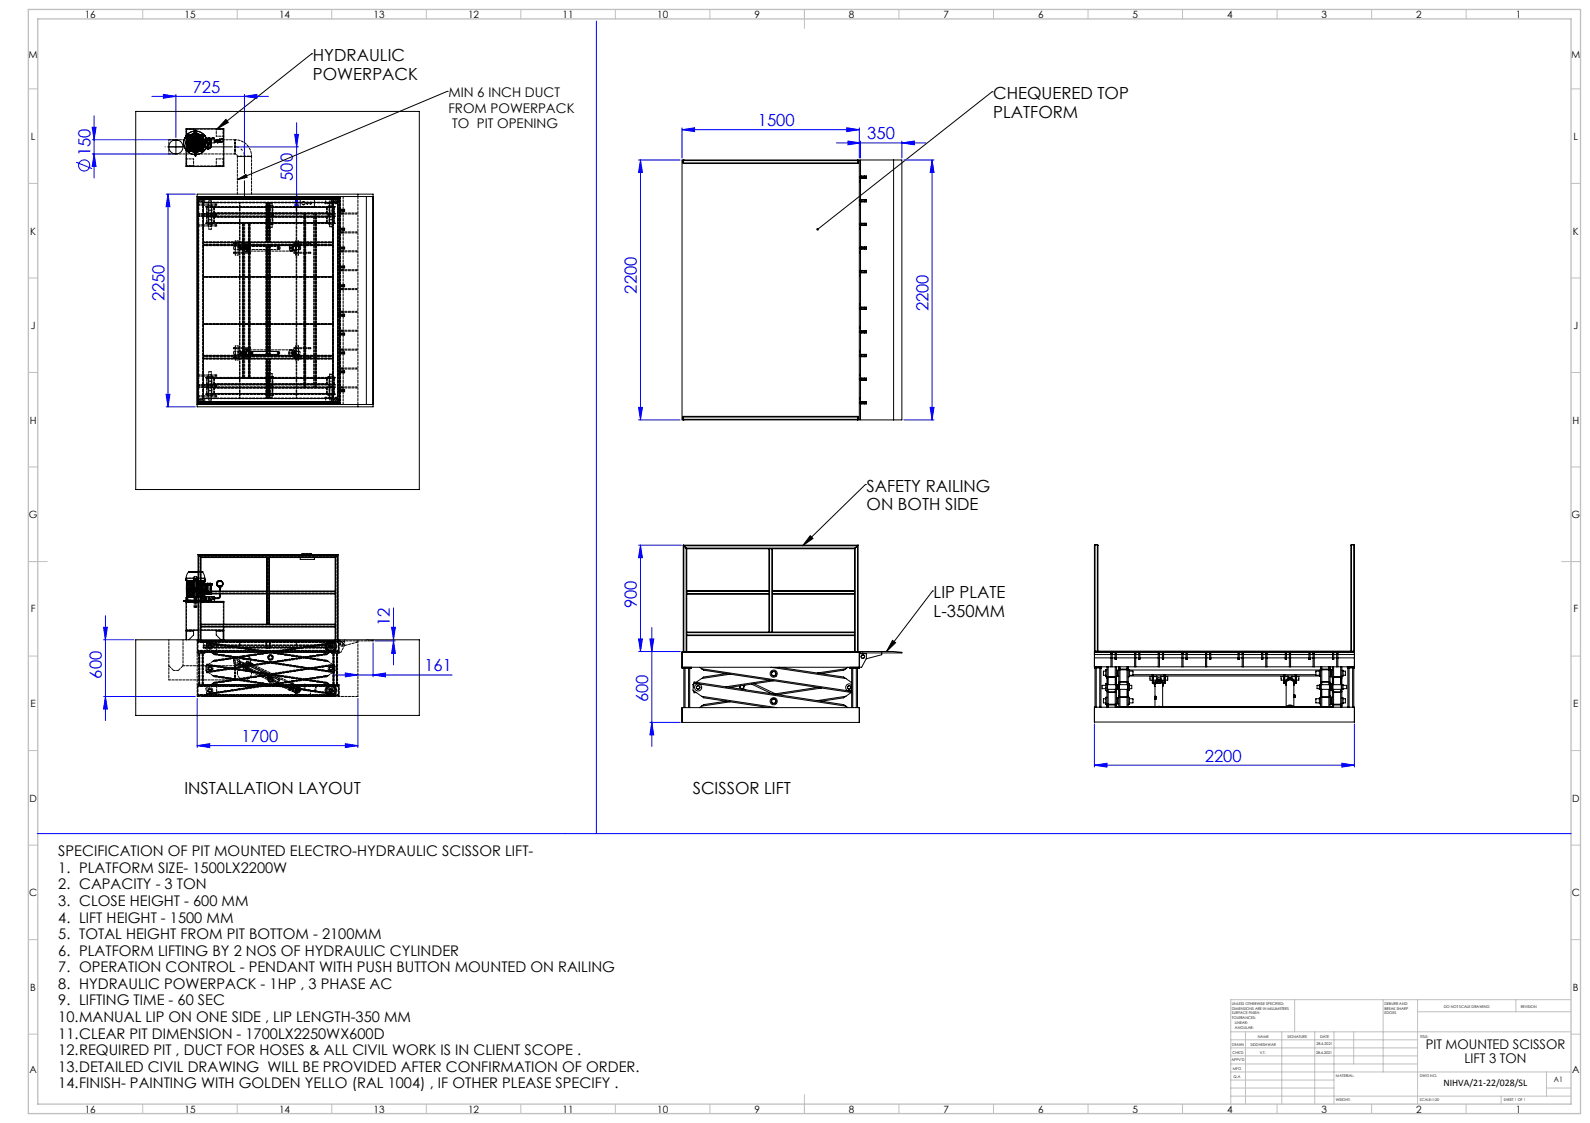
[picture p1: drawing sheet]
<svg xmlns="http://www.w3.org/2000/svg" width="841mm" height="594mm" viewBox="0 0 841 594" stroke-linecap="round" stroke-linejoin="round" font-family="sans-serif">
<defs><g id="words">
<g font-size="8.8">
<text x="166" y="32">HYDRAULIC</text>
<text x="166" y="42">POWERPACK</text>
<text x="525" y="52">CHEQUERED TOP</text>
<text x="525" y="62">PLATFORM</text>
<text x="458" y="260">SAFETY RAILING</text>
<text x="458" y="270">ON BOTH SIDE</text>
<text x="494" y="317">LIP PLATE</text>
<text x="494" y="326">L-350MM</text>
<text x="98" y="420">INSTALLATION LAYOUT</text>
<text x="366" y="420">SCISSOR LIFT</text>
</g>
<g font-size="8.8" fill="#00f">
<text x="102" y="49">725</text>
<text x="401" y="67">1500</text>
<text x="459" y="74">350</text>
<text x="48" y="83" transform="rotate(-90 48 83)">150</text>
<text x="155" y="96" transform="rotate(-90 155 96)">500</text>
<text x="337" y="155" transform="rotate(-90 337 155)">2200</text>
<text x="87" y="159" transform="rotate(-90 87 159)">2250</text>
<text x="491" y="165" transform="rotate(-90 491 165)">2200</text>
<text x="337" y="322" transform="rotate(-90 337 322)">900</text>
<text x="206" y="331" transform="rotate(-90 206 331)">12</text>
<text x="54" y="359" transform="rotate(-90 54 359)">600</text>
<text x="224" y="355">161</text>
<text x="343" y="371" transform="rotate(-90 343 371)">600</text>
<text x="128" y="392">1700</text>
<text x="637" y="403">2200</text>
</g>
<g font-size="7.8">
<text x="31" y="453">SPECIFICATION OF PIT MOUNTED ELECTRO-HYDRAULIC SCISSOR LIFT-</text>
<text x="31" y="462">1. PLATFORM SIZE- 1500LX2200W</text>
<text x="31" y="470">2. CAPACITY - 3 TON</text>
<text x="31" y="479">3. CLOSE HEIGHT - 600 MM</text>
<text x="31" y="488">4. LIFT HEIGHT - 1500 MM</text>
<text x="31" y="497">5. TOTAL HEIGHT FROM PIT BOTTOM - 2100MM</text>
<text x="31" y="506">6. PLATFORM LIFTING BY 2 NOS OF HYDRAULIC CYLINDER</text>
<text x="31" y="514">7. OPERATION CONTROL - PENDANT WITH PUSH BUTTON MOUNTED ON RAILING</text>
<text x="31" y="523">8. HYDRAULIC POWERPACK - 1HP , 3 PHASE AC</text>
<text x="31" y="532">9. LIFTING TIME - 60 SEC</text>
<text x="31" y="541">10.MANUAL LIP ON ONE SIDE , LIP LENGTH-350 MM</text>
<text x="31" y="549">11.CLEAR PIT DIMENSION - 1700LX2250WX600D</text>
<text x="31" y="558">12.REQUIRED PIT , DUCT FOR HOSES &amp; ALL CIVIL WORK IS IN CLIENT SCOPE .</text>
<text x="31" y="567">13.DETAILED CIVIL DRAWING WILL BE PROVIDED AFTER CONFIRMATION OF ORDER.</text>
<text x="31" y="576">14.FINISH- PAINTING WITH GOLDEN YELLO (RAL 1004) , IF OTHER PLEASE SPECIFY .</text>
</g>
<g font-size="7.1">
<text x="237" y="51">MIN 6 INCH DUCT</text>
<text x="237" y="60">FROM POWERPACK</text>
<text x="239" y="68">TO PIT OPENING</text>
<text x="754" y="555">PIT MOUNTED SCISSOR</text>
<text x="775" y="562">LIFT 3 TON</text>
</g>
<g font-size="5.3">
<text x="45" y="9">16</text>
<text x="98" y="9">15</text>
<text x="148" y="9">14</text>
<text x="198" y="9">13</text>
<text x="248" y="9">12</text>
<text x="298" y="9">11</text>
<text x="348" y="9">10</text>
<text x="399" y="9">9</text>
<text x="449" y="9">8</text>
<text x="499" y="9">7</text>
<text x="549" y="9">6</text>
<text x="599" y="9">5</text>
<text x="649" y="9">4</text>
<text x="699" y="9">3</text>
<text x="749" y="9">2</text>
<text x="802" y="9">1</text>
<text x="15" y="31">M</text>
<text x="831" y="31">M</text>
<text x="16" y="74">L</text>
<text x="832" y="74">L</text>
<text x="16" y="124">K</text>
<text x="832" y="124">K</text>
<text x="16" y="174">J</text>
<text x="832" y="174">J</text>
<text x="16" y="224">H</text>
<text x="832" y="224">H</text>
<text x="15" y="274">G</text>
<text x="831" y="274">G</text>
<text x="16" y="324">F</text>
<text x="832" y="324">F</text>
<text x="16" y="374">E</text>
<text x="832" y="374">E</text>
<text x="16" y="424">D</text>
<text x="832" y="424">D</text>
<text x="15" y="474">C</text>
<text x="831" y="474">C</text>
<text x="16" y="524">B</text>
<text x="832" y="524">B</text>
<text x="16" y="568">A</text>
<text x="832" y="568">A</text>
<text x="763" y="574">NIHVA/21-22/028/SL</text>
<text x="45" y="588">16</text>
<text x="98" y="588">15</text>
<text x="148" y="588">14</text>
<text x="198" y="588">13</text>
<text x="248" y="588">12</text>
<text x="298" y="588">11</text>
<text x="348" y="588">10</text>
<text x="399" y="588">9</text>
<text x="449" y="588">8</text>
<text x="499" y="588">7</text>
<text x="549" y="588">6</text>
<text x="599" y="588">5</text>
<text x="649" y="588">4</text>
<text x="699" y="588">3</text>
<text x="749" y="588">2</text>
<text x="802" y="588">1</text>
</g>
<text font-size="3.9" x="822" y="573">A1</text>
<g font-size="2">
<text x="652" y="532">UNLESS OTHERWISE SPECIFIED:</text>
<text x="732" y="531">DEBURR AND</text>
<text x="732" y="534">BREAK SHARP</text>
<text x="764" y="533">DO NOT SCALE DRAWING</text>
<text x="804" y="533">REVISION</text>
<text x="652" y="534">DIMENSIONS ARE IN MILLIMETERS</text>
<text x="652" y="537">SURFACE FINISH:</text>
<text x="652" y="539">TOLERANCES:</text>
<text x="732" y="536">EDGES</text>
<text x="653" y="542">LINEAR:</text>
<text x="653" y="544">ANGULAR:</text>
<text x="665" y="549">NAME</text>
<text x="681" y="549">SIGNATURE</text>
<text x="698" y="549">DATE</text>
<text x="751" y="549">TITLE:</text>
<text x="652" y="553">DRAWN</text>
<text x="652" y="557">CHK'D</text>
<text x="661" y="553">SIDDHESHWAR</text>
<text x="666" y="557">V.T.</text>
<text x="696" y="557">28.6.2021</text>
<text x="696" y="553">28.6.2021</text>
<text x="651" y="561">APPV'D</text>
<text x="652" y="566">MFG</text>
<text x="653" y="570">Q.A</text>
<text x="707" y="570">MATERIAL:</text>
<text x="751" y="570">DWG NO.</text>
<text x="707" y="583">WEIGHT:</text>
<text x="751" y="583">SCALE:1:20</text>
<text x="795" y="583">SHEET 1 OF 1</text>
</g>
</g></defs>
<g fill="none" stroke="#00f" stroke-width=".53">
<path d="M315 11v430M80 51h62M86 50l7 1-7 1zM93 50v23M129 51l7-1v2zM129 50v32M49 67h2l-1 7zM49 74h43M50 61v33M125 78h33M156 71h2l-1 7zM157 65v50"/>
<path d="M361 69l6-1v2zM361 68v16M361 69h94M442 76h48M448 68l7 1-7 1zM449 75l6 1-6 1zM455 68v16M455 75v9M477 76l7-1v2zM477 75v9M40 86l9 3M49 81h43"/>
<path d="M50 81l1 7h-2zM338 85h22M339 85v137M339 85l1 6h-2zM478 85h16M493 85v137M493 85l1 6h-2zM88 103h15M89 103v112M89 103l1 6h-2zM157 103l1 6h-2zM88 209h2l-1 6z"/>
<path d="M88 215h15M338 216h2l-1 6zM492 216h2l-1 6zM338 222h22M478 222h16M338 288h22M339 288v57M339 288l1 7h-2zM55 332h2l-1 6zM55 338h16M56 326v55M198 339h11"/>
<path d="M207 332h2l-1 6zM208 339l1 7h-2zM208 322v30M338 338h2l-1 7zM344 338h2l-1 7zM345 332v63M177 357h62M183 356l6 1-6 1zM197 357l7-1v2zM197 340v18M338 345h22M55 368h48"/>
<path d="M56 368l1 7h-2zM104 369v26M189 369v26M104 394l7-1v2zM104 394h85M183 393l6 1-6 1zM344 382h16M345 382l1 7h-2zM579 383v23M716 383v23M579 405l7-1v2zM579 405h137"/>
<path d="M710 404l6 1-6 1zM20 441h811"/>
<circle cx="45" cy="87" r="2.9"/>
</g>
<path d="M129 83a5 5 0 0 0-5-5" fill="none" stroke="#000" stroke-width=".53" stroke-dasharray="15.2 1.3 1.3 1.3" stroke-dashoffset="13.2" stroke-linecap="butt"/>
<g fill="none" stroke="#000" stroke-width=".53">
<path d="M165 28h.1M165 28l-50 40M237 48h.1M237 48l-111 47M525 49h.1M525 49l-93 72M93 78h.1M119 63l2 2-6 3zM126 95l4-3 1 2zM458 256h.1M458 256l-33 33M429 283l1 2-5 4z"/>
<path d="M493 313h.1M493 313l-24 32M472 339l2 1-5 5z"/>
</g>
<path d="M124 78h-37" fill="none" stroke="#000" stroke-width=".53" stroke-dasharray="15.2 1.3 1.3 1.3" stroke-dashoffset="-1.4"/>
<path d="M129 105v-22" fill="none" stroke="#000" stroke-width=".53" stroke-dasharray="15.2 1.3 1.3 1.3" stroke-dashoffset="6.1"/>
<path d="M93 78h-4M93 77v-3M93 78v4M93 78h4" fill="none" stroke="#000" stroke-width=".53" stroke-dasharray="15.2 1.3 1.3 1.3"/>
<g fill="none" stroke="#c0c0c0" stroke-width=".53">
<path d="M75 5v5M125 5v5M175 5v5M225 5v5M275 5v5M325 5v5M375 5v5M425 5v10M475 5v5M525 5v5M575 5v5M625 5v5"/>
<path d="M675 5v5M725 5v5M775 5v5M15 47h5M831 47h5M15 97h5M831 97h5M15 147h5M831 147h5M15 197h5M831 197h5M15 247h5"/>
<path d="M831 247h5M15 297h10M826 297h10M15 347h5M831 347h5M15 397h5M831 397h5M15 447h5M831 447h5M15 497h5M831 497h5M685 529v17"/>
<path d="M732 529v38M750 529v55M750 535h81M802 529v6M831 529h-180v55M15 547h5M651 546h180M651 559h99M651 554h99M651 550h99M659 546v38M678 546v38"/>
<path d="M695 546v38M706 546v38M716 546v17M831 547h5M425 579v10M651 580h180M651 563h99M651 576h55M651 571h55M651 567h180M794 580v4M818 576h13"/>
<path d="M818 567v13M75 584v5M125 584v5M175 584v5M225 584v5M275 584v5M325 584v5M375 584v5M475 584v5M525 584v5M575 584v5M625 584v5"/>
<path d="M675 584v5M725 584v5M775 584v5"/>
</g>
<path d="M15 5h821v584h-821zM20 10h811v574h-811z" fill="none" stroke="#c0c0c0" stroke-width=".7"/>
<g fill="#000">
<path d="M126 95l4-3 1 2z"/>
<path d="M119 63l2 2-6 3zM429 283l1 2-5 4zM472 339l2 1-5 5zM432 121v1v-1v1h1v-1z"/>
</g>
<g fill="#00f">
<path d="M183 393l6 1-6 1zM104 394l7-1v2z"/>
<path d="M449 75l6 1-6 1zM477 76l7-1v2z"/>
<path d="M448 68l7 1-7 1zM361 69l6-1v2zM710 404l6 1-6 1zM579 405l7-1v2z"/>
<path d="M197 357l7-1v2zM183 356l6 1-6 1z"/>
<path d="M86 50l7 1-7 1zM129 51l7-1v2z"/>
<path d="M56 368l1 7h-2zM55 332h2l-1 6zM208 339l1 7h-2zM207 332h2l-1 6zM157 103l1 6h-2zM156 71h2l-1 7zM338 338h2l-1 7zM339 288l1 7h-2z"/>
<path d="M345 382l1 7h-2zM344 338h2l-1 7z"/>
<path d="M49 67h2l-1 7zM50 81l1 7h-2zM89 103l1 6h-2zM88 209h2l-1 6zM339 85l1 6h-2zM338 216h2l-1 6zM493 85l1 6h-2zM492 216h2l-1 6z"/>
</g>
<g fill="none" stroke="#000" stroke-width=".53">
<path d="M72 59h150v200h-150zM92 74h2M98 73l-1 2 1 4 2 2 3 1M98 73h.1M98 73l-1 3 1 3 2 2 3 1M98 75v1M98 75h.1M98 72h.1M98 76h.1M98 72v-4h20v20h-20v-9M98 72v1M98 76l2 3 3 2"/>
<path d="M99 79h.1M99 79v1h1M99 72h.1M99 72v1v-1M99 71l2-1 2-1-2 1-3 2zM99 78h.1M99 78v1M100 71h-1v1M100 71h.1M100 80h.1M100 72h.1M100 71v1"/>
<path d="M100 72h-1h1M100 75h3v-3v7v-3h-3h7h-3v3v-7v3h3M100 75v1h2M100 76h2M100 80h1M100 77l1-3h5v3M100 74h6M100 77h6M101 80h.1M101 74v3M101 78h5M101 73v5"/>
<path d="M101 78h.1M101 73h5M101 73h.1M101 73h4M102 79h3M102 73v6M102 73h3M102 71l-3 2-1 2M102 71h.1M102 71h2M102 71l-3 2-1 3 2 3 3 2 4-2 1-3v-3l-4-2M103 71h1"/>
<path d="M103 76h.1M103 75h-3M103 70h1M103 70v1M103 70h.1M103 74v-2h1v2M103 77v2h1v-2M103 75h.1M103 72v2M103 77v2M103 69l1 1M103 69v1"/>
<path d="M104 70h.1M104 70h-1M104 70v1M104 75h3M104 76h.1M104 71h.1M104 76h3M104 71l3 2 1 2M105 73v6M106 73h.1M106 78h.1M106 73v5"/>
<path d="M106 74v3M106 80h.1M106 80h1M107 79v1M107 80h.1M107 80h-1M107 72h.1M107 75v1h-3M107 72h1h-1M107 71h1v1M107 71h.1M107 71l-1 1"/>
<path d="M107 79h1M108 78h.1M108 78l-1 1M108 79v1h-1M108 79h.1M108 72h.1M108 72l-1 1 1-1M108 74h1M108 75v1M108 76l-1 3-3 2M108 76h.1M108 74h.1"/>
<path d="M108 74v1M108 76v2M108 72l1 1M108 78h1M108 72l-2-2-2-1 2 1 3 2M108 72h1M109 76h.1M109 76h-1M109 72h-1M109 74h.1M109 74h2M109 77v1"/>
<path d="M109 78h.1M109 77l-1 1M109 74v3M109 77l1 1M109 73h.1M109 73v1M109 73h4v3h-1M109 78l-2 3-3 1M109 78v1M109 79h1M109 78h1M110 78h.1"/>
<path d="M110 78h-1M110 78v1M110 79h.1M110 78h1M110 78l1 1M111 79h-1M111 78h.1M111 74h.1M111 74l-1 4M111 78v1M111 74l-2 4M111 74h1"/>
<path d="M111 77v1M111 77h1M111 74l1 1M111 74v3M112 78h-1M112 74h.1M112 78h.1M112 74l-2 5M112 74v1M112 75v2M112 75h.1M112 77h.1"/>
<path d="M112 77v1M112 73h1M112 73h.1M113 73h.1M113 75h2M114 75h.1M115 74h.1M115 74v1M115 75h-2M118 73l-3 1M118 73h.1M118 74v1"/>
<path d="M118 73v1M118 74h-3M118 75h-3M92 81h2M103 82h.1M103 81h1M103 80v1M103 81h.1M103 81v2M104 81h.1M104 81l-1 2M104 81h-1"/>
<path d="M104 81v1M104 82h.1M104 80v1M104 80h.1M361 85h94v137h-94zM361 86h1M361 85v1M361 86h93M361 85h93M362 85h-1M362 86h92M454 85h.1"/>
<path d="M454 86h.1M454 85v1M455 94h3M455 93h3M455 96h.1M455 85h22v137h-22v-8h3v-2h-3v-11h3v-1h-3v-11h3v-2h-3v-11h3v-1h-3v-11h3v-2h-3v-18h3v-1h-3v-11h3v-1h-3v-12h3v-1h-3v-11h3v-1h-3v-12h3v-1h-3zM455 93v1M456 93h.1M456 94h.1M457 93h.1M457 94h.1M473 85v137"/>
<path d="M104 103h93v112h-93zM104 104h75v110h-75M105 105h.1M105 104v1M105 104h74M105 105h74M105 104h.1M159 105v4h7v-4M179 104h.1M179 105h.1M179 104v1M179 111h3"/>
<path d="M180 113h.1M180 104h17v110h-17v-7h2v-1h-2v-9h2v-1h-2v-9h2v-1h-2v-9h2v-1h-2v-9h2v-1h-2v-14h2v-1h-2v-9h2v-1h-2v-9h2v-1h-2v-9h2v-1h-2v-9h2v-1h-2zM180 111h.1M180 111v1M181 111h.1M181 111v1M189 103v1M194 104v110M455 106h3M455 119h3M455 118h3M455 108v1"/>
<path d="M455 106h.1M455 118v1M456 106h.1M456 106v1M456 118h.1M456 119h.1M457 106h.1M457 106v1M457 118h.1M457 119h.1M179 121h3M179 131h3"/>
<path d="M180 123h.1M180 133h.1M180 121h.1M180 131h.1M180 121v1M180 131v1M181 121h.1M181 121v1M181 131h.1M181 131v1M455 132h3M455 131h3"/>
<path d="M455 121h.1M455 133v1M455 131v1M456 131h.1M456 132h.1M457 131h.1M457 132h.1M179 151h3M179 141h3M180 143h.1M180 153h.1M180 141h.1"/>
<path d="M180 151h.1M180 141v1M180 151v1M181 141h.1M181 141v1M181 151h.1M181 151v1M455 144h3M455 143h3M455 146h.1M455 143v1M456 143h.1"/>
<path d="M456 144h.1M457 143h.1M457 144h.1M179 177h3M179 176h3M179 167h3M179 166h3M180 175h.1M180 165h.1M180 166v1M180 176v1M180 166h.1"/>
<path d="M180 167h.1M180 176h.1M180 177h.1M181 166h.1M181 167h.1M181 176h.1M181 177h.1M455 163h3M455 176h3M455 175h3M455 173v1M455 161h.1"/>
<path d="M455 163h.1M455 175v1M456 162v1M456 163v1M456 175h.1M456 176h.1M457 162v1M457 163v1M457 175h.1M457 176h.1M179 187h3M179 186h3"/>
<path d="M179 197h3M179 196h3M180 185h.1M180 195h.1M180 186v1M180 196v1M180 186h.1M180 187h.1M180 196h.1M180 197h.1M181 186h.1M181 187h.1"/>
<path d="M181 196h.1M181 197h.1M455 188h3M455 198v1M455 186h.1M455 188h.1M456 187v1M456 188v1M456 200h.1M457 187v1M457 188v1M457 200h.1"/>
<path d="M105 214h.1M105 213v1M105 213h74M105 214h74M179 212l-74 1M179 212v1M179 214h.1M179 213v1M179 207h3M179 206h3M180 205h.1M180 206v1"/>
<path d="M180 206h.1M180 207h.1M181 206h.1M181 207h.1M189 214v1M455 213h3M455 200h3M455 201h3M455 211h.1M455 200v1M455 213h.1M456 201h.1"/>
<path d="M456 212v1M456 213v1M457 201h.1M457 212v1M457 213v1M361 222h1zM361 221v1M361 221h93M361 222h93M454 220l-93 1M454 220v1M454 222h.1"/>
<path d="M454 221v1M105 293v1M105 293v45M105 293h74M105 294v44M105 294l1 1M105 294h74M106 295h.1M106 295v43M106 295h72M106 295v35M106 295h35"/>
<path d="M141 295h.1M141 295v18M141 295h1M141 295v35M142 295h1M142 295v35M143 295h34M143 295v18M159 295v1h7v-1M160 293h1M162 293h1M164 293h1"/>
<path d="M177 295v18M178 295h-1M178 295v43M179 294l-1 1M179 294v44M179 293v1M179 293v45M361 288l1 1M361 288v57M361 288h93M362 289v56M362 289l1 1"/>
<path d="M362 289h92M363 290h.1M363 290v55M363 290h89M363 290v44M363 290h44M407 290h.1M407 290v22M407 290h1M407 290v44M408 290h1M408 290v44"/>
<path d="M409 290h43M409 290v22M452 290v22M452 290h.1M452 290v55M454 289l-2 1M454 289v56M454 288v1M454 288v57M579 288v58M579 288h.1M579 288h1"/>
<path d="M579 288v56M580 288h1M580 288v56M581 288v56M715 288v56M715 288h.1M715 288h1M716 288h.1M716 288v56M716 288v58M98 307h.1M98 318v15h7"/>
<path d="M98 318h7M98 306v1M98 307h7M98 306h7M98 306h.1M99 316l-1 2v-2h1M99 316h.1M99 311h2M99 311v5M99 316v2M99 311v4M99 307h.1"/>
<path d="M99 307v4M99 315v1zM99 315v1M99 317h1M99 317v1M99 316h6M99 316v1M99 315l1 1M99 307v8M100 315v1M100 307v8M100 307h.1"/>
<path d="M100 303l-2 3M100 302l5 1M100 302h.1M100 316h.1M100 302h5zM100 307h-1M100 317v1M100 317l1 1M100 311h.1M100 311v5M100 307v4M100 313h1"/>
<path d="M100 310v3M100 310h1M100 313v2M100 307h1M100 315l1 1M100 307v3M101 316h-1M101 307h-1M101 307v3M101 310v3M101 313v3M101 311h.1"/>
<path d="M101 311v4M101 315v1M101 307v4M101 307h.1M101 316h.1M101 311h1M101 311v5M102 311h.1M102 311v4M102 307h.1M102 307v4M102 315v1"/>
<path d="M102 316h.1M102 311h1M102 307l1 4M103 311h.1M103 311l-1 4M103 318h-6h1M103 318h.1M103 318h1M103 311v1M103 316h.1M103 316v2M103 311v-4h1v4"/>
<path d="M103 312v4h1v-4M103 316h1M103 312h.1M103 312l1 1M103 307h.1M103 306v1M103 306h.1M103 312h1M104 311l-1 1M104 311h.1M104 312h.1M104 311v1"/>
<path d="M104 312v1M104 316h.1M104 316v2M104 313h.1M104 311h1M104 318h1M104 318h.1M104 313v3M104 307h.1M104 307v2M104 315v1M104 307l1 4"/>
<path d="M104 313v2M105 309h-1v4h1v-2M105 311h.1M105 302h-5M106 302h1M106 318h4M106 316h2M106 313h.1M106 306h2M106 303h1M106 302h1zM106 317h1"/>
<path d="M106 311h2M106 309l1 4M106 307h.1M106 315h.1M106 318h12v12M106 318h12M106 307h1M106 307v2M107 317l1 1M107 317v1M107 307h.1M107 316h.1"/>
<path d="M107 316h1M107 307h1M107 302v1M107 302h.1M107 303l1 3M107 314v2h-1M107 315l-1 1v-2v2M107 307v6M108 307h.1M108 316h.1M108 307v2M108 316v1"/>
<path d="M108 315h.1M108 307v2h1M108 315l-1 1M108 314v1M108 316h5v2M108 316v2M108 314v2h1M108 316v2v-2M108 315v1M108 317h1M108 307h-2M108 306v1"/>
<path d="M108 306h1M108 306h.1M108 309h.1M108 309v4M108 310h1M108 306l1 1M109 306h.1M109 307h-1M109 306v1M109 309h.1M109 309v4M109 316v2"/>
<path d="M109 314h.1M109 309h1M109 314h1M110 309h.1M110 309v4M110 314h.1M110 309h-1M110 309h2M110 309h1M111 309h.1M111 309h-1M111 309h1"/>
<path d="M112 310h.1M112 309h.1M112 314h-2M112 309v1M112 314h.1M112 309v4M112 309h-2M113 316h2M114 317h.1M114 316h.1M114 316v1M115 309v1h1"/>
<path d="M115 316v1M115 317h-2M116 310h1M116 310v1M116 311h.1M116 311h1M116 311h1zM116 307h.1M116 307l-1 2v1h1M116 307h1M116 315l-1 1M116 315h1"/>
<path d="M116 311v2M116 314v1M116 307l-1 1v1M117 310v3M117 315l-2 2M117 307h.1M117 314v1M117 311h.1M117 310v1M117 310h-1M117 308l-1-1-1 2M141 313h.1"/>
<path d="M141 313h-35h35M141 314h.1M141 314h-35h35M141 313v1M141 314v16M143 314h.1M143 313h.1M143 313v1M143 314v16M143 313h34M143 314h34M177 314h.1"/>
<path d="M177 313h.1M177 313v1M177 314v16M407 312h-44l44 1M407 312v1M407 314h.1M407 314h-44h44M407 313v1M407 314v20M409 312v1M409 314h.1M409 314h43"/>
<path d="M409 313v1M409 314v20M409 313h43M409 312h43M452 312v1M452 314h.1M452 313v1M452 314v20M72 338h150v40h-150zM98 334h1M98 334v4M98 334h4"/>
<path d="M99 334v4M99 334h.1M102 333v1M102 334v2l-2 2M106 330h.1M106 331v1M106 330v1M106 332v6M106 330h35M106 330h71M106 332h71M106 331h71"/>
<path d="M114 333v1M114 334v2l3 2M114 334h4M118 334h.1M118 334v4M118 332v1h-12M141 330h.1M141 330h1M142 330h1M143 330h34M177 330h.1M177 331v1"/>
<path d="M177 330v1M177 332v6M363 334v1M363 336h.1M363 335v1M363 336v9M363 334h44M363 335h89M363 336h89M407 334h.1M407 334h1M408 334h1"/>
<path d="M409 334h43M452 334v1M452 336h.1M452 335v1M452 336v9M361 345h94M362 354v20M364 354v20M365 354v20M366 353v1h-5v-9h94v9h-5v-1M370 353l1 1M371 354h1l78 12"/>
<path d="M371 359l-3 2M371 354l79 12M384 356l-12 2-1 1M386 357l-15 2M407 360l-23 3M408 353l39 6M412 353l34 5 1 1M447 354h-1l-12 2M447 359l3 2M447 354l-15 2M448 353l-1 1M450 354v20"/>
<path d="M451 354v20M453 354v20M454 354v20M455 345h22h-22v1h3v2l-2 5h-95M456 345v1M466 345v1l-8 2M579 346v2M579 345h137M579 346h9M579 348h11M579 348v5h4M579 353h137"/>
<path d="M579 344h137M579 353v21M580 353v21M582 353v21M585 355h-1v2h1M586 354h-1v4h1M586 353v21M586 358v1M586 358v8M586 358h4M586 353v5M586 358v4"/>
<path d="M588 346h.1M588 345v8M588 346h12M590 349h.1M590 345v4M590 358l1 1M590 358v8M590 353v5M590 358v4M590 348h12M591 355h1M591 358h1"/>
<path d="M591 353v21M591 355v3zM592 353v1M592 353v21M592 354h4M592 354v7M596 353v1M596 354v7M597 354v4M597 353l-1 1M597 353v21M597 355h2v2h-2"/>
<path d="M597 358h12M597 354h102M599 357h97M600 346h1M600 345v8M601 346h12M601 345v8M602 349h.1M602 349h1M602 345v4M603 349h.1M603 348h12"/>
<path d="M603 345v4M609 358h-1v2h1M609 357v4h1v-4M609 359h1M610 358h2M610 360h1M610 358h6M612 359a1.3 1.3 0 0 1 2 0M612 359v1M612 358v1M612 360h2h-2zM612 360h.1"/>
<path d="M612 360h2zM613 345v8M613 346h.1M613 360h.1M613 360h-1M613 346h12M614 360h-1h-1M614 359v1M614 358v1M614 358h2M614 360h2M615 349h.1"/>
<path d="M615 345v4M615 348h12M616 357v4v-4M616 359h.1M616 358h2v2h-2M616 358h63M625 346h1M625 345v8M626 346h12M626 345v8M627 349h.1M627 349h1"/>
<path d="M627 345v4M628 349h.1M628 348h12M628 345v4M638 346h.1M638 345v8M638 346h19M640 349h.1M640 345v4M640 348h15M655 349h.1M655 345v4"/>
<path d="M655 348h12M657 346h1M657 345v8M658 346h12M658 345v8M667 349h.1M667 349h1M667 345v4M668 349h.1M668 348h12M668 345v4M670 346h.1"/>
<path d="M670 345v8M670 346h12M679 358h-1v2h1M679 357v4h1v-4M679 359h1M680 358h1M680 360h.1M680 358h5M680 349h.1M680 345v4M680 348h12M681 358v1"/>
<path d="M681 359h2M682 346h1M682 345v8M682 359l-1 1-1 1M682 359h.1M682 359l2 1 1 1M683 346h12M683 345v8M683 358v1M683 358h2M684 360h1M685 357v4h1v-4"/>
<path d="M685 359h1M686 358h1v2h-1M686 358h13M692 349h.1M692 349h1M692 345v4M693 349h.1M693 348h12M693 345v4M695 346h.1M695 345v8M695 346h12"/>
<path d="M698 355h-2v2h2M698 355v3M699 355h-1M699 353v1M699 353v21M699 354h4M699 354v7M703 353v1M703 354v7M704 353l-1 1M704 358h1M704 354h1"/>
<path d="M704 353v21M704 354v4zM705 353v21M705 349h.1M705 345v4M705 358v1M705 358v8M705 358h4M705 353v5M705 358v4M705 348h11M707 346h1"/>
<path d="M707 345v8M708 346h8M708 345v8M709 358l1 1M709 358v8M709 353v5M709 358v4M710 355v3M710 353v21M710 355h2v2h-2M713 353v21M714 353v21"/>
<path d="M715 353v21M716 353v21M716 346v2M716 348v5h-3M361 374h94v8h-94zM367 362v2M367 365v1M367 366h1M367 361l79 12 1 1M367 361l80 13M367 361v4l4 3M367 366h.1"/>
<path d="M371 368l1 1 35 5M371 374h-1M371 368l40 6M384 371l-12 2-1 1M386 371l-15 3M391 364h1M392 363l-1 1M393 364h.1M393 364l1 1M394 365h.1M394 362h.1M394 362l-1 2"/>
<path d="M398 362l10 5M399 362l11 5M408 371h.1M409 370h.1M409 360l-23 4M409 372h1M432 364l-23 3M435 364l-24 3M447 368l-1 1-12 2M447 374h2M447 368l-15 3M450 366l-3 2"/>
<path d="M450 362a1.9 1.9 0 0 0-2 0 1.9 1.9 0 0 0 0 3 1.9 1.9 0 0 0 2 0M450 361h.1M579 374h137v8h-137zM585 363h-2v1h2M585 370h-1v2h1M586 362h-1v3h1M586 369h-1v4h1M586 366h.1M586 362h.1M586 365h4M586 362h4M586 372v1"/>
<path d="M586 373v1M586 372h4M586 373h4M586 366h4M586 365v1M586 366v6M590 372l1 1M590 373v1M590 365v1M590 366v6M590 362h1M591 366h-1"/>
<path d="M591 369h1M591 372h1M591 365h1M591 362h1M591 374h114M591 369v3zM591 362v3zM592 368v1M592 365h.1M592 365h4M592 362h4M592 361v8"/>
<path d="M592 361h.1M592 369h4M592 361h4M592 361v1M592 365v4M592 369v5M596 361v8M596 361h1M596 361v1M596 365v4M596 369v5M596 365h1"/>
<path d="M597 369v4M597 368l-1 1M597 362v3M597 363h2v1h-2M597 370h2v2h-2M609 360h1M611 362h.1M611 362v1zM611 362v-1a2.4 2.4 0 0 1 2-2 2.4 2.4 0 0 1 2 2v1M611 370h.1M611 369h.1M611 369v1"/>
<path d="M611 368v1M611 368h.1M611 361l1-1-1 2zM612 361h1M612 374h2M612 361l-1 1v12M612 361h2M612 360v1M612 361h.1M614 361l1 1v12M614 361h-1M614 360l1 2z"/>
<path d="M614 360v1M615 362v1M615 362h.1M616 360h.1M679 360h1M680 361h.1M680 362v1M680 362v-1a2.4 2.4 0 0 1 2-2 2.4 2.4 0 0 1 3 2v1M680 362h.1M680 361v13M680 361a2 2 0 0 1 2-1 2 2 0 0 1 2 1M680 374l2-1 2 1"/>
<path d="M681 374h3M684 369h.1M684 368h.1M684 368v1M684 361v13M684 362h1M684 361h1M685 362h-1M685 362h.1M685 361h.1M685 362l-1 1M685 360h1"/>
<path d="M698 363h-1v1h1M698 370h-2v2h2M698 370v2h1M699 369l-1 1M699 368v1M699 362h-1v3h1M699 365h.1M699 365h4M699 362h4M699 361v8M699 361h.1M699 369h4"/>
<path d="M699 361h4M699 361v1M699 365v4M699 369v5M703 361v8M703 361h1M703 361v1M703 365v4M703 369v5M703 365h1M704 368l-1 1M704 373h1"/>
<path d="M704 369h1M704 362h1M704 365h1M704 369v4zM704 362v3zM705 366h.1M705 362h.1M705 365h4M705 362h4M705 372v1M705 373v1M705 365v1"/>
<path d="M705 366v6M705 372h4M705 373h4M705 366h4M709 372l1 1M709 373v1M709 365v1M709 366v6M709 362h1M710 362v3M710 369v3M710 366h-1"/>
<path d="M710 363h2v1h-2M710 370h2v2h-2"/>
<circle cx="93" cy="78" r="4"/>
<circle cx="100" cy="79" r=".4"/>
<circle cx="103" cy="76" r=".7"/>
<circle cx="103" cy="76" r="4"/>
<circle cx="103" cy="76" r="3"/>
<circle cx="107" cy="79" r=".4"/>
<circle cx="109" cy="73" r=".2"/>
<circle cx="112" cy="73" r=".2"/>
<circle cx="116" cy="75" r=".3"/>
<circle cx="161" cy="107" r=".9"/>
<circle cx="163" cy="107" r=".5"/>
<circle cx="164" cy="107" r=".5"/>
<circle cx="103" cy="307" r=".2"/>
<circle cx="116" cy="309" r="1.5"/>
<circle cx="409" cy="356" r="1.2"/>
<circle cx="409" cy="356" r="1.1"/>
<circle cx="409" cy="356" r="1.9"/>
<circle cx="456" cy="347" r=".9"/>
<circle cx="369" cy="364" r=".9"/>
<circle cx="369" cy="364" r="1.9"/>
<circle cx="409" cy="371" r="1.2"/>
<circle cx="409" cy="371" r="1.1"/>
<circle cx="409" cy="371" r="1.9"/>
<circle cx="449" cy="364" r=".9"/>
</g>
<g fill="none" stroke="#000" stroke-width=".53" stroke-dasharray="1.3 .6" stroke-dashoffset=".2">
<path d="M103 76v-1h1l-1 1M109 78l1-2-1-2M111 75v-1l1 1h-1M112 76h-3M126 83v20M104 104l4 3M108 107l-4-3M108 114h6M108 115h6M108 108h6M108 109h6M108 119h6"/>
<path d="M108 120h6M108 113h6M109 110h64M109 113h64M113 110h64M113 113h64M133 103v-20M173 115h-64M173 118h-64M174 113v7M174 105h4h-6h2M176 120v-7"/>
<path d="M176 107l3-3M176 107v104M177 115h-64M177 118h-64M177 118h-45M177 105h1h-6h5M177 104h-71M177 105h-71M179 104v110M179 104l-3 3M124 132h3M127 130h-3"/>
<path d="M127 130v58M128 131h-1v1l1-1M129 131h-1v1l1-1M129 131v1v-1M130 132h18M131 131a.8 .8 0 0 0 1 1 .8 .8 0 0 0 0-1M131 131l1-1v1M131 131v1l1-1h-1M132 131a.8 .8 0 0 0 0-1 .8 .8 0 0 0-1 1M132 131v1l-1-1M141 130v58M142 130v58"/>
<path d="M143 130v58M148 130h-18M154 130h-11M157 130v58M108 199h6M108 198h6M124 188h3M127 186h-3M128 187l-1-1v1h1M129 187l-1-1v1h1M129 187v-1v1M129 187h19"/>
<path d="M132 187l1 1v-1M132 187a.8 .8 0 0 1 1-1 .8 .8 0 0 1 0 1M133 187v-1v1M133 187v-1l-1 1M133 187a.8 .8 0 0 1 0 1 .8 .8 0 0 1-1-1M143 188h11M148 186h-19M174 198v6M177 200h-45M104 214l4-3M105 214v-110M107 211v-104"/>
<path d="M108 211l-4 3M108 203h6M108 204h6M108 209h6M108 210h6M108 205h6M109 205h64M109 208h64M113 205h64M113 208h64M173 213h5h-6h1M173 200h-64"/>
<path d="M173 203h-64M176 213h2h-6h4M176 204v-6M176 211l3 3M177 200h-64M177 203h-64M177 213h-71M177 214h-71M179 214l-3-3M105 294v44M177 295h-71M103 318v3"/>
<path d="M106 314v-3M106 314l1-3M111 317h-1l1-1v1M104 321v-3M141 330v-35M142 330v-35M179 338v-44M110 353h1l1 1h-1l-1-1M110 342l1-1 1 1-1 1-1-1M124 352h-27M126 350l-1-1-1 1 1 1 1-1M127 350l-1-2-2 1v1l1 1"/>
<path d="M129 353l18 8M129 352l18 9M148 360l-18-9M148 359l-18-8M173 343l1 2 3-1 1-2-1-2-1-1-3 1-1 1 1 2M174 353h1l1 1h-1l-1-1M176 342l-1-1-1 1 1 1 1-1M182 341l-1-1h-1l1 1h1M112 365h-1h-1l1 1 1-1M157 364v1h1v-1h-1M158 365l-1-1-1 1 1 1 1-1M174 365h1h1l-1 1-1-1"/>
<path d="M176 368l2-1v-2l-2-2-2-1-1 2-1 2 2 2h2M189 368v-29"/>
</g>
<g fill="none" stroke="#000" stroke-width=".53" stroke-dasharray="1.3 .6" stroke-dashoffset=".1">
<path d="M100 75l1-2 2-1M103 79l-2-1-1-2M104 72l2 1 1 2M107 76l-1 2-2 1M109 78l1-2-1-2M111 75v-1l1 1h-1M105 105h74M108 107v-3M109 118v-3M109 113v-3M113 114h-3M113 115v3"/>
<path d="M113 113v-3M132 118h-3M142 114h3M142 108v12M145 114h-3M173 115v3M173 113v-3M174 114h3M175 104v3M177 115v3M177 110v3M179 104h-74"/>
<path d="M179 105h-74M180 104v7M182 111v-7M129 131v2h1l1-2-1-2-1 1v1M142 130h-11M144 120v-12M180 152v14M182 166v-14M110 199h3M129 187h18M130 187v-2h-1v2v1h1v-1M131 188h10"/>
<path d="M132 200h-3M142 199h3M142 198v12M147 186h-18M174 199h3M108 214v-3M109 203v-3M109 208v-3M113 209h-3M113 200v3M113 208v-3M144 210v-12"/>
<path d="M145 209h-3M173 200v3M173 208v-3M175 211v3M177 209h-3M177 200v3M177 205v3M179 214h-74M179 213h-74M180 207v7M182 214v-7M105 294v44"/>
<path d="M178 295h-72M179 294h-74M104 306a1 1 0 0 0-1-1 1 1 0 0 0-1 1M111 317h-1l1-1v1M105 339h74M109 340l64 9M177 340l-64 9M179 339h-74M179 338v-44M105 345h74M109 352v3M109 343v-3"/>
<path d="M109 355v-3M109 351l64 10M113 346l64 10M113 358l64 10M125 352l7-1M129 352l18 9M147 360l-18-9M173 346l-64 10M173 358l-64 10M177 351l-64 10M177 340v3M177 352v3"/>
<path d="M177 355v-3M179 345h-74M105 368h74M105 363h74M109 364v3M156 367l7 1M156 365l2-1v1l-1 1-1-1M157 364h1v1h-1v-1M177 367v-3M179 363h-74M179 368h-74"/>
</g>
<g fill="none" stroke="#000" stroke-width=".53" stroke-dasharray="1.3 .6" stroke-dashoffset=".7">
<path d="M89 78v3M89 74v4M99 68h3M99 72v-4M100 75h1M101 76h-1M102 68v4M102 72h-3M106 75h1M106 78l-2 2-2-1-2-1-1-3 1-2 2-2 3 1 2 1M107 76h-1M108 75l-1-1"/>
<path d="M109 74v1M109 76v-2M109 75v-1M112 77v-2M112 75v2M114 72h4M114 68v4M118 68h-4M118 72v-4M99 84v4M99 88h3M102 88v-4"/>
<path d="M102 84h-3M114 84h4M114 88v-4M118 84v4M118 88h-4M108 107h68M109 118h4M109 114h4M112 107h-2M112 120h-2M113 118h-4M127 107v21"/>
<path d="M141 107v21M142 107v21M143 107v21M157 107v21M161 113v92M172 108h6M172 107h6M174 109h3M177 113h-3M177 109h-3M179 105v108M108 128h68"/>
<path d="M108 130h68M124 127v8M126 135v-8M127 132h2M129 131h-2M129 131v-1v2v-1M130 131v1v-2v1M130 131l1 2 1-2-1-1-1 1M131 133h23M132 134h-3M132 133h-3M132 129h-3"/>
<path d="M132 128h-3M147 131v-1v2v-1M147 131l1 1v-2l-1 1M154 129l-1 2 1 2 1-2-1-2M154 131v-1l-1 1 1 2v-2M155 131l1 2v-2v-1l-1 1M155 131l-1 2v-2v-1l1 1M156 127v8M157 130h1M158 135v-8M158 132h-1M108 146h68"/>
<path d="M108 147h68M108 171h68M108 172h68M108 188h68M108 190h68M109 200h4M112 198h-2M124 183v7M126 190v-7M127 190v21M127 187h2M129 186h-2"/>
<path d="M129 187l1-1v1h-1M129 187v-1v1M132 187l-1-2-1 2 1 1 1-1M132 184h-3M132 189h-3M141 190v21M142 190v21M143 190v21M147 187v-1v1M148 187l-1-1v1h1M153 187l1 1v-1v-2l-1 2M153 187l1-2 1 2-1 1-1-1"/>
<path d="M154 185h-23M154 189l1-2-1-2-1 2 1 2M156 187l-1-2v2v1l1-1M156 183v7M156 186h2M157 190v21M158 188h-2M158 190v-7M174 198h2M105 213v-108M109 204h4M112 211h-2"/>
<path d="M113 203h-4M161 205v-92M162 205v-92M166 205v-92M167 205v-92M174 205h3M174 204h2M174 202h2M176 211h-68M177 208h-3M177 209h-3M177 205h-3"/>
<path d="M106 295v43M101 318h-1M103 312v1v-1M103 312v-1M104 318h-1M104 311v-2M106 307v4M107 318h-1M109 316v1M109 317v-1M109 313v1M110 309h1"/>
<path d="M110 314h1M110 313v1M110 314h2M111 314h-1M111 309h-1M116 307l1 1 1 1-1 1h-1M99 334h3M102 334h-3M108 339h68M114 334h4M118 334h-4M176 339h-68"/>
<path d="M177 338v-43M178 338v-43M89 352v8M108 345h68M108 342h68M112 342l-1-1-1 1 1 1 1-1M113 354l-1-1-1-1h-1v1v2h1h1l1-1M113 342l-1-1-1-1-1 1v1v1h1h1l1-1M124 351l1 1M124 348l-1 1M127 351l1 1M129 349l3-1"/>
<path d="M129 354l1-4M129 351l-2-1M132 351l1-1M132 355h-1M132 351l1 1M132 355l-1-1M132 351h2M144 359h-1l-1 1h2v-1M144 347h-1l-1 1h2v-1M144 349l1-1-1-1-1-1-1 1v1v1h1h1M174 342v-1l1-1 1 1 1 1-1 1h-1h-1v-1M176 345h-68"/>
<path d="M177 354l-1-1-1-1h-1v1v2h1h1l1-1M108 362h68M108 368h68M110 365v-1h1h1l1 1-1 1-1 1-1-1v-1M112 365l-1-1-1 1 1 1 1-1M144 360l1-1-1-1h-1h-1v1v1l1 1 1-1M153 365l2 1M156 366v1M156 362h-1M157 363h-1M163 368l1-1M176 368h-68"/>
<path d="M176 362h-68M177 365l-1-1h-1h-1v1v1l1 1 1-1 1-1"/>
</g>
<g fill="none" stroke="#000" stroke-width=".53" stroke-dasharray="1.3 .6">
<path d="M98 75h.1M98 76h.1M98 75v1M98 72h1M98 68h1M98 70h1M98 72h.1M98 76h1M98 75h1M98 76v-1M99 76v-1M99 75h.1"/>
<path d="M99 76h.1M99 76h-1M99 74v1M99 77h.1M99 76v1M99 75v1M99 75h-1M99 68h.1M99 68h-1M99 74h.1M99 73h1M99 73h.1"/>
<path d="M99 78h.1M99 78h1M99 77l1 1M99 74h1M99 77h1M100 77h-1M100 74h-1M100 73h.1M100 78h.1M100 79h-1M100 79v-1M100 75h.1"/>
<path d="M100 76v-1M100 78v1M100 76h.1M100 73l-1 1M100 78h-1M100 73h-1M100 68h.1M100 72h.1M100 72v1M100 73v-1M100 79h.1M100 80v-1"/>
<path d="M100 79h1M100 72h1M101 79h.1M101 72h-1M101 80h.1M101 79v1M101 79h-1M101 72h.1M101 76h.1M101 75h.1M101 71h.1M101 72v-1"/>
<path d="M101 79l1 1M101 80v-1M102 80v-1M102 72h-1M102 71v1M102 80h.1M102 71h.1M102 79h.1M102 72h.1M102 72v-1M102 79v1M102 80h1"/>
<path d="M102 68h.1M103 80h.1M103 71h-1M103 71h.1M103 76h.1M103 72h.1M103 73v1M103 71h1M103 80h1M103 70h.1M103 70h1M103 76h1"/>
<path d="M103 78h.1M103 79h.1M103 72h1M103 69h.1M103 76h1l-1-1v1M103 69h1M104 71h-1M104 80h-1M104 70h-1M104 69h.1M104 76h.1M104 76h-1"/>
<path d="M104 72h.1M104 74v-1M104 79h-1M104 69h-1M104 70h.1M104 71h.1M104 80h.1M104 78h.1M104 79h.1M104 80h1M105 72l-1-1M105 71v1"/>
<path d="M105 80v-1M105 80h.1M105 71h.1M105 72h.1M105 72v-1M105 79h.1M105 79v1M105 80l1-1M105 75h1M105 76h1M106 79h.1M106 72h-1"/>
<path d="M106 71v1M106 80h.1M106 79v1M106 71h.1M106 76h.1M106 72h.1M106 72v-1M106 75h.1M106 72v1M106 73h.1M106 78h1M106 78l1 1"/>
<path d="M106 79v-1M106 79h1M106 73v-1M106 73h1M107 79l-1-1M107 73h-1M107 78h.1M107 79h.1M107 79h-1M107 73h.1M107 74h.1M107 72h-1"/>
<path d="M107 75h.1M107 72h.1M107 74v1M107 73v-1M107 73h1M107 76h.1M107 75v1M107 79v-1M107 78h1M107 74v-1M108 78h.1M108 76v-1"/>
<path d="M108 73h.1M108 75h.1M108 76h.1M108 78v-1M108 74h.1M108 75v1M108 77h.1M108 77v1M108 74v1M108 75v-1M108 77v-1M108 76v1"/>
<path d="M108 77v-3M108 77h1M108 76h1M109 75h-1M109 75l-1 1M109 76h-1M109 74h-1M109 76h.1M109 75h.1M109 74h.1M109 76v-1M109 73h.1"/>
<path d="M109 75v-1M109 78h.1M109 74v1M109 78h1M109 74h1M110 78h.1M110 78h-1M110 75h-1M110 74v1M110 79h.1M110 78v1M110 73h.1"/>
<path d="M110 74h.1M110 78h1M110 79v-1M111 73h.1M111 74h.1M111 74h-1M111 75h.1M111 75v-1l1 1h-1M111 75h1l-1-1v1M111 74h1M111 77l1 1M112 77h-1"/>
<path d="M112 78v-1M112 74h-1M112 78h.1M112 74h.1M112 77h.1M112 77v1M112 75h.1M112 76h.1M113 73h.1M113 75h.1M114 68h.1M115 74h.1"/>
<path d="M115 75h.1M116 74h.1M116 75h.1M116 74v1M116 75h1M117 75h.1M117 75l-1-1M117 68h.1M118 73h.1M118 68h.1M118 72h.1M118 70h.1"/>
<path d="M98 84h1M98 88h1M98 87h1M99 88h.1M99 88h-1M100 88h.1M102 88h.1M103 81h.1M103 82h1M103 82h.1M103 81h1M103 80v1"/>
<path d="M104 81v-1M104 81h.1M104 81h-1M104 82h-1M104 80v1M105 80h-1M114 88h.1M117 88h.1M118 88h.1M118 84h.1M118 87h.1M105 115v-1"/>
<path d="M105 115h.1M105 114h.1M105 109v-1M105 109h.1M105 108h.1M105 119h.1M105 120h.1M105 113h.1M105 105h.1M105 104h.1M105 120v-1M105 114v-1"/>
<path d="M105 105l1-1M106 106h-1M106 105h.1M106 104h.1M107 104v1M107 106h.1M107 115v-1M107 115h1M107 114h1M107 109v-1M107 109h1M107 108h1"/>
<path d="M107 120v-1M107 119h1M107 120h1M107 114v-1M107 113h1M108 115v-1M108 109v-1M108 120v-1M108 114v-1M108 115h.1M108 114h.1M108 109h.1"/>
<path d="M108 108h.1M108 119h.1M108 120h.1M108 113h.1M109 118h.1M109 114h.1M109 113h.1M109 109h.1M109 115v-1M109 110v-1M110 113v1M110 114h.1"/>
<path d="M110 109h.1M110 118h.1M110 113h.1M110 114v1M110 108v1M110 119v1M110 109v5M110 114v5M112 116h-1M112 106h-1M112 111h-1M112 114v-5"/>
<path d="M112 119v-5M112 115v-1M112 109v-1M112 120v-1M112 114v-1M112 119h.1M112 114h.1M112 118h.1M112 109h.1M112 113h.1M113 114v1M113 113h.1"/>
<path d="M113 114v-1M113 114h.1M113 118h.1M113 110v-1M114 115v-1M114 114h1M114 109v-1M114 108h1M114 120v-1M114 119h1M114 114v-1M114 113h1"/>
<path d="M115 114v1M115 115h-1M115 108v1M115 109h-1M115 119v1M115 120h-1M115 113v1M115 114h-1M127 107h.1M128 118h.1M129 118h-1M129 118h.1"/>
<path d="M132 118h.1M141 105h.1M141 104h.1M142 114h.1M142 113v1M142 109h.1M142 118h.1M142 113h.1M142 114v5M142 109v5M142 105h1M142 105h.1"/>
<path d="M142 104h.1M143 104h-1M143 104h.1M143 105h.1M144 108h.1M144 119v-5M144 114v-5M144 119h.1M144 114h.1M144 118h.1M144 109h.1M144 113h.1"/>
<path d="M145 114h.1M145 114v-1M157 107h.1M172 107v1M172 107h.1M173 118h1M173 110l1-1M174 114h.1M174 113v1M174 114l-1 1M174 113h-1M174 109h.1"/>
<path d="M174 118h.1M174 113h.1M174 114v5M174 109v5M175 107h-1M175 120h-1M176 120h.1M176 113h.1M176 116h-1M176 119v-5M176 114v-5M176 119h.1"/>
<path d="M176 114h.1M176 118h.1M176 109h.1M176 105l1-1M177 114h.1M177 114v-1M177 106h-1M177 118h.1M177 113h.1M177 114v1M177 109v1M177 109h.1"/>
<path d="M177 104h1M177 105h1M177 104h.1M177 105h.1M177 107h1M178 105h-1M178 104h-1M178 108h.1M178 107h.1M178 104v1M178 108v-1M178 106h.1"/>
<path d="M179 104h.1M179 105h.1M179 104h-74M179 105h-74M180 113h.1M180 111h.1M181 113h.1M182 111h.1M182 113h.1M189 113h.1M112 121h-1M123 134v-1"/>
<path d="M123 129v-1M124 133v1M124 128v1M125 134v-1M125 129v-1M126 134v-1M126 129v-1M127 132h.1M127 130h.1M127 128h.1M127 132h-1M127 131h.1"/>
<path d="M128 134v-1M128 129v-1M128 132h.1M128 131h.1M128 132h1M129 131h-1M129 134v-1M129 134h-1M129 133h-1M129 129v-1M129 129h-1M129 128h-1"/>
<path d="M129 132h.1M129 130h.1M129 131h.1M129 133h.1M130 131h.1M131 133h.1M131 129h.1M131 130h.1M131 132h.1M131 132h1M132 132h.1M132 131h-1"/>
<path d="M132 131h.1M132 130h.1M132 133v1M132 128v1M132 134v-1M132 129v-1M133 134v-1M133 134h-1M133 133h-1M133 129v-1M133 129h-1M133 128h-1"/>
<path d="M141 130h.1M141 128h.1M142 130h.1M142 130h1M143 130h-1M143 130h.1M143 128h-1M144 120h.1M154 131v1M154 132h.1M154 131h.1M154 132h1"/>
<path d="M154 132l1-1M155 131h-1M155 132h.1M155 130h.1M156 128v1M156 133v1M156 129v-1M156 128h.1M156 129h.1M156 134v-1M156 134h.1M156 133h.1"/>
<path d="M156 130h.1M156 132h.1M157 132h.1M157 130h.1M157 128h.1M157 128v1M157 133v1M158 129v-1M158 134v-1M158 130h.1M158 132h.1M161 129v-1"/>
<path d="M161 134v-1M163 128v1M163 133v1M164 129v-1M164 134v-1M180 123h.1M180 133h.1M180 121h.1M180 131h.1M181 123h.1M181 133h.1M182 131h.1"/>
<path d="M182 121h.1M182 123h.1M182 133h.1M189 123h.1M189 133h.1M108 147v-1M176 146v1M180 143h.1M180 153h.1M180 151h.1M180 141h.1M181 143h.1"/>
<path d="M181 153h.1M182 151h.1M182 141h.1M182 143h.1M182 153h.1M189 143h.1M189 153h.1M108 172v-1M176 171v1M180 175h.1M180 165h.1M180 176v1"/>
<path d="M180 166v1M180 177v-1M180 167v-1M181 175h.1M181 165h.1M182 177v-1M182 167v-1M182 175h.1M182 165h.1M189 175h.1M189 165h.1M105 199h.1"/>
<path d="M105 198h.1M105 199v-1M107 199v-1M107 199h1M107 198h1M108 199v-1M108 199h.1M108 198h.1M109 200h.1M110 199v1M110 200h.1M110 198v1"/>
<path d="M110 199v5M112 197h-1M112 199v-1M112 200h.1M113 200h.1M113 200v-1M114 199v-1M114 198h1M115 198v1M115 199h-1M123 184h.1M123 189h.1"/>
<path d="M124 184h.1M124 189h.1M125 184h.1M125 189h.1M126 184h.1M126 189h.1M127 188h.1M127 188v-1M127 186h.1M127 190h.1M127 188h-1M127 187h.1"/>
<path d="M128 184h.1M128 189h.1M128 187h.1M128 186h.1M128 187h1M128 200h.1M129 186h-1M129 184h.1M129 184h-1M129 189h.1M129 189h-1M129 187h.1"/>
<path d="M129 200h-1M129 200h.1M129 188h.1M129 186h.1M129 185h.1M130 187h.1M130 188h1M130 188v1M130 185h.1M130 185h1M131 189h.1M131 185h.1"/>
<path d="M131 188v1M131 185h-1M131 188h.1M131 189v-1M131 187h.1M131 187h1M132 187h.1M132 187h-1M132 184h.1M132 189h.1M132 200h.1M133 184h.1"/>
<path d="M133 184h-1M133 189h.1M133 189h-1M133 188h.1M133 187h.1M133 186h.1M141 190h.1M141 188h.1M141 188h1M142 188h.1M142 188h-1M142 199v1"/>
<path d="M142 200h.1M142 199v5M142 188h1M142 190h1M143 188h.1M143 188h-1M144 198h.1M144 200h.1M145 200v-1M155 188h.1M155 186h.1M155 187v-1"/>
<path d="M155 187h.1M155 186l1 1M156 189h.1M156 184h.1M156 188h.1M156 185h.1M156 187h-1M156 186h.1M156 187h.1M156 187v1M156 188v-1M157 190h.1"/>
<path d="M157 188h.1M157 189h.1M157 184h.1M158 186h.1M158 189h.1M158 184h.1M158 188h.1M158 188v-1M161 189h.1M161 184h.1M163 189h.1M163 184h.1"/>
<path d="M164 189h.1M164 184h.1M174 199v1M174 200h-1M174 200h.1M174 199v5M175 198h-1M176 200h.1M177 200v-1M177 200h.1M180 185h.1M180 195h.1"/>
<path d="M180 186v1M180 196v1M180 187v-1M180 197v-1M181 185h.1M181 195h.1M182 197v-1M182 187v-1M182 185h.1M182 195h.1M189 185h.1M189 195h.1"/>
<path d="M105 204v-1M105 204h.1M105 203h.1M105 210v-1M105 210h.1M105 209h.1M105 205h.1M105 214h.1M105 213h.1M105 205v-1M105 212l1-1M106 213h-1"/>
<path d="M106 214h.1M106 213h.1M106 212v1M106 213v-1M107 211v1M107 213h.1M107 204v-1M107 204h1M107 203h1M107 210v-1M107 210h1M107 209h1"/>
<path d="M107 205v-1M107 205h1M108 204v-1M108 210v-1M108 205v-1M108 204h.1M108 203h.1M108 210h.1M108 209h.1M108 205h.1M109 204v-1M109 208h.1"/>
<path d="M109 205h.1M109 209h.1M109 209v-1M109 203h.1M110 209h.1M110 204h.1M110 203v1M110 205h.1M110 208v1M110 209v1M110 204v1M110 204v5"/>
<path d="M112 207h-1M112 202h-1M112 212h-1M112 204v-5M112 209v-5M112 204v-1M112 210v-1M112 205v-1M112 205h.1M112 209v-1M113 208h.1M113 209h.1"/>
<path d="M113 203h.1M113 205h.1M114 204v-1M114 203h1M114 210v-1M114 209h1M114 205v-1M114 204h1M115 203v1M115 204h-1M115 209v1M115 210h-1"/>
<path d="M115 204v1M115 205h-1M127 211h.1M141 214h.1M141 212v1M141 213h.1M142 209h.1M142 204h.1M142 203v1M142 205h.1M142 208v1M142 204v5"/>
<path d="M142 214h1M142 214h.1M142 213h.1M143 213l-1-1M143 214h.1M143 213v-1M144 210h.1M144 204v-5M144 209v-5M144 204h.1M144 204v-1M144 205h.1"/>
<path d="M144 209v-1M145 209h.1M157 211h.1M172 210h.1M172 210v1M173 203h1M173 205h1M174 209h.1M174 208h-1M174 203v1M174 205h.1M174 208v1"/>
<path d="M174 204v5M175 211h-1M176 204v-5M176 209v-5M176 204h.1M176 204v-1M176 205h.1M176 209v-1M176 212l1-1M177 209h.1M177 213h-1M177 203v1"/>
<path d="M177 208v1M177 203h.1M177 208h.1M177 204h.1M177 205h.1M177 209v-1M177 213l1-1M177 214h1M177 214h.1M177 212v1M177 213h1M178 214h-1"/>
<path d="M178 212l-1 1M178 213h-1M178 211v-1M178 211v1M178 210h.1M178 213h.1M179 213h.1M179 214h.1M179 214h-74M179 213h-74M180 205h.1M180 206v1"/>
<path d="M180 207v-1M181 205h.1M182 207v-1M182 205h.1M189 205h.1M179 294h-74M98 318h.1M98 307h.1M98 307h1M98 306h.1M98 307v-1M98 306v1"/>
<path d="M99 307v-1M99 307h.1M99 306h-1M99 306h.1M99 317h.1M99 316v1M99 318h.1M99 318v-1M99 317v1M99 315v1M99 317v-1M99 316h.1"/>
<path d="M100 318h.1M100 317v1M100 318v-1M100 311v1M100 311h.1M100 302h.1M100 312h.1M100 302h1M101 302h.1M101 317v1M101 318h.1M101 302h1"/>
<path d="M101 318v-1M102 302h.1M102 307h.1M102 318h.1M102 315h1M102 306h.1M102 302h1M103 307h-1M103 302h.1M103 318h.1M103 317h-3M103 312h.1"/>
<path d="M103 317h1M103 316v1M103 312h1M103 312v1M103 311h.1M103 311h1M103 311v1M103 319h1M103 319h.1M103 318v-1M103 317h.1M103 313h.1"/>
<path d="M103 307h.1M103 302h1M104 313h.1M104 312h.1M104 311h.1M104 317h-1M104 317h.1M104 313v-1M104 311h-1M104 312h-1M104 312v1M104 312v-1"/>
<path d="M104 319h.1M104 318h-1M104 311l-1 1M104 317v-1M104 318h.1M104 316h-1M104 302h.1M104 317v1M104 311v1M104 315h.1M104 307h.1M104 302h1"/>
<path d="M104 306l-1-1-1 1M104 306h.1M105 311h.1M105 302h.1M105 318h.1M105 315h.1M105 316h.1M105 307h.1M105 311h1M105 318l1-1M105 302h1M106 311h.1"/>
<path d="M106 307h.1M106 316v-1M106 316h.1M106 315v1M106 318v-1M106 318h.1M106 302h.1M106 318h-1M106 309h.1M106 313h.1M106 317h.1M106 313h1"/>
<path d="M106 312h.1M106 302h1M106 316h1M106 311h1M106 312h1M107 307h-1M107 302h.1M107 316h.1M107 317v-1M107 317h.1M107 316v1M107 311h.1"/>
<path d="M107 317v1M107 312v-1M107 307h.1M107 317h-3M107 318v-1M107 318h.1M107 313h1M107 315v1M108 317h.1M108 316v1M108 318v-1M108 316h.1"/>
<path d="M108 317v1M108 313h.1M108 309h.1M108 318h.1M108 317v-1M108 307h.1M108 306v1M108 306h.1M108 307v-1M108 314h1M108 313v1M108 313h1"/>
<path d="M108 309v1M108 311v1M108 311h.1M108 312h.1M108 307h1M108 318h1M109 307h-1M109 313v1M109 314h.1M109 310h-1M109 318h.1M109 317h.1"/>
<path d="M109 316h.1M109 314v-1M109 314h1M109 309h.1M109 309h1M110 309h.1M110 314h-1M110 314h.1M110 309h-1M110 318h.1M110 318h-1M110 314v-5"/>
<path d="M110 314l1-1M110 317h.1M111 317h.1M111 313v1M111 314h-1M111 309h.1M111 314h.1M111 317v-1M111 318h.1M111 317h-1l1-1v1M111 317v-1h-1v1h1M111 317h1"/>
<path d="M111 314h1M111 309h1M111 309v5M111 314v-5M112 309h.1M112 314h.1M112 314h-1M112 313h.1M112 309h-1M112 310h.1M112 311v-1M112 311h.1"/>
<path d="M112 312v-1M112 312h.1M112 313v-1M112 310v-1M112 310v1M112 314v-1M112 313v1M112 317h.1M112 311v1M112 317h-1M112 318h-1M112 318h.1"/>
<path d="M113 317h.1M113 316v1M113 316h.1M114 316v1M114 316h.1M115 316h.1M116 310h.1M116 307h1M116 310v1M116 311h.1M116 315h.1M116 311v-1"/>
<path d="M117 307h-1M117 307h.1M117 310v1M117 310h.1M99 336h-1M99 334v-1M103 321h.1M104 321h-1M104 321h.1M107 339h1M108 339h.1M108 339h-1"/>
<path d="M108 339h33M118 334v-1M118 336h.1M141 339v3M141 339h.1M142 339h34M143 339h-1M176 339h.1M176 339v3M177 340h.1M179 339v-1M180 339v-1"/>
<path d="M180 339h-1M180 339h.1M181 339h.1M182 339v-1M197 339h.1M197 339v-1M107 345h1M108 345h-1M108 345h.1M108 342v-3M108 343h33M108 343v-1"/>
<path d="M108 345v1M109 355v1M109 340h.1M109 352v-1M124 360h5M126 351h.1M126 351h1M127 350h.1M127 341h.1M127 341h30M127 351h.1M128 350h-1"/>
<path d="M128 352h.1M128 352h1M129 347h-1M129 351h.1M129 354h.1M129 353h.1M129 352h-5M129 349v-1M130 354h.1M130 353v1M130 354l2-3M130 350h1"/>
<path d="M130 350h.1M130 353h.1M130 354h1M131 353v-1M131 355h.1M131 350h.1M131 352h.1M131 354h.1M131 353h.1M131 352v1M131 351h.1M131 351h1"/>
<path d="M132 350h-1M132 351h-1M132 351h.1M132 355h.1M132 350h.1M132 351v-1M132 348h-1M132 346v1M132 355v-1M133 351h.1M133 352h.1M134 351h.1"/>
<path d="M141 342v1M141 358h1M141 358h.1M142 358h.1M142 358h-1M142 357h.1M142 357v1M142 358v-1M142 358h1M142 343h34M142 343l1-1M142 357h1"/>
<path d="M143 358h-1M143 358h.1M143 357h.1M143 357h-1M143 358v-1M143 357v1M143 342v-3M143 359v-1M143 359h.1M143 358v1M148 360v-1M157 341h.1"/>
<path d="M173 343l2 1h1l2-2-1-2-2-1-1 1-2 1 1 2M175 345v1M175 342h.1M176 345h.1M176 342v1M177 351v1M177 356v-1M177 340l1 2-2 2h-1l-2-1-1-2 2-1 2-1 1 1M179 345v1M104 368h85M105 362v-16M106 362v-16"/>
<path d="M107 362v-16M107 362h1M107 368h1M108 362h.1M108 362h-1M108 362v-16M108 368h-1M108 368h.1M109 367v1M153 365l1-3M154 365h.1M154 362v-1"/>
<path d="M154 365h1M155 365h.1M155 366l1-3M155 366h.1M155 366v-1M155 362l-2 3M155 362h.1M155 363v-1M156 363h-1M156 363h.1M156 363v-1M156 362h.1"/>
<path d="M156 365h.1M156 365l1 1 1-1-1-1-1 1M156 367h2l1-1v-1l-1-1M157 366h.1M157 364h.1M157 364v1h1v-1h-1M157 366h1l1-1v-1l-1-1M158 364h.1M158 363h.1M161 362v3M161 362h.1M167 366v-3"/>
<path d="M167 363h.1M174 363h2l2 2-1 1-1 2-2-1-1-1v-2l1-1M175 365v1l1-1h-1M176 368l1-2 1-1-2-2h-2l-1 1v2l1 2h2M176 362v-16M176 368h.1M176 362h.1M177 362v-16M177 368v-1M178 362v-16M179 362v-16"/>
</g>
<g fill="none" stroke="#000" stroke-width=".53" stroke-dasharray="1.3 .6" stroke-dashoffset=".4">
<path d="M99 68v20M99 79l1-1M99 79h1M100 73h-1M100 78l-1 1M100 78h-1M100 73h.1M100 78h.1M100 79v1M100 72h.1M100 79h.1M100 72h1"/>
<path d="M101 72h.1M101 80v-1M101 75h.1M101 79l-1 1M101 76h.1M101 75l2-1M102 76h-1h1M103 76v-1h1l-1 1M103 78l-2-2M104 74l1 1M105 76l-1 2M105 75h1"/>
<path d="M106 76h-1h1M106 72h.1M106 76h-1M106 79v1M106 80v-1M106 79h.1M106 73h1M106 78h1M107 79h.1M107 75v-1M107 73v1M107 78h-1"/>
<path d="M107 78h1M107 73h.1M107 78v1M107 74h1M108 78h-1M108 75v1M108 76h.1M108 75h.1M109 78h.1M109 75h.1M110 74h1M111 74h-1"/>
<path d="M111 74h-2M111 78h1M112 74v3M112 78h-1M112 75h.1M118 68h-19M99 88h19M118 88v-20M133 83l-1-4-2-3-3-2h-3M105 105l1-1M106 107l-1-1M106 105h71"/>
<path d="M106 104h71M106 104h35M106 105h35M107 104l1 1M107 115h-2M107 114h-2M107 109h-2M107 108h-2M107 119h-2M107 120h-2M107 113h-2M108 106l-1 1"/>
<path d="M109 110h64M109 113h64M110 106v10M112 116v-10M113 110h64M113 113h64M128 118h-15M143 104h34M143 105h34M172 105v2M173 115h-64M173 118h-64"/>
<path d="M174 107v6M175 116h-1M176 113v-6M176 105l1-1M177 107l-1-1M177 115h-64M177 118h-64M177 104h-71M177 105h-71M178 107v-2M178 104l1 1M179 106l-1 1"/>
<path d="M189 113h-8M123 133h1M123 128h1M124 134h-1M124 129h-1M127 128h14M127 130h14M128 131v1M129 131v1M129 132v-1M129 131h-1v1l1-1M129 131v1v-1"/>
<path d="M129 132h1M130 130h-1M131 131v-1l1 1-1 1v-1M131 131v1l1-1h-1M143 128h14M143 130h14M154 131v1M154 131v1l1-1h-1M154 132v-1M158 132h1M159 130h-1M189 123h-8"/>
<path d="M189 133h-8M189 143h-8M189 153h-8M189 175h-8M189 165h-8M107 199h-2M107 198h-2M123 184h1M123 189h1M124 184h-1M124 189h-1M127 188h14"/>
<path d="M127 190h14M128 200h-15M128 186v1M129 186v1M129 187v-1M129 187l-1-1v1h1M129 187v-1v1M132 187h1v-1l-1 1M132 187l1-1v1h-1M132 187h1h1l-1-1-1 1M133 187v-1v1M143 188h14"/>
<path d="M143 190h14M155 187v-1v1M155 187v-1M155 186v1M158 188h1M159 186h-1M189 185h-8M189 195h-8M105 212l1-1M106 214l-1-1M106 213h71M106 214h71"/>
<path d="M106 213h35M106 214h35M107 211l1 1M107 204h-2M107 203h-2M107 210h-2M107 209h-2M107 205h-2M108 213l-1 1M109 205h64M109 208h64M110 202v10"/>
<path d="M112 212v-10M113 205h64M113 208h64M143 213h34M143 214h34M172 211v2M173 200h-64M173 203h-64M174 204v7M176 211v-7M176 212l1-1M177 214l-1-1"/>
<path d="M177 200h-64M177 203h-64M177 213h-71M177 214h-71M178 213v-2M178 211l1 1M178 210h-6M179 213l-1 1M189 205h-8M99 318h4M99 311v5M99 311v-4"/>
<path d="M99 307v4M99 316v-5M99 311l1 5M100 307l-1 4M100 311v-4M100 316v-5M100 311v5M100 307v4M102 318h-1M104 307h.1M104 318h4M104 313h.1"/>
<path d="M105 311v5M105 311v-4M105 307v4M105 316v-5M106 318h-1M106 307v4M106 316v-5M106 311v5M106 311v-4M106 314h35M106 313h35M106 313v1"/>
<path d="M106 307h1M107 316v-5M107 316h.1M107 307v4M107 313h.1M107 311v-4M107 311v5M107 316l1-1M107 307h1M107 314v-1M108 316h-1M108 314v-1"/>
<path d="M108 315l-1 1M108 313v1M109 313h.1M109 309h2M109 314v-1M109 309v5M109 314v-5M109 314h.1M110 314h-1M110 314h.1M110 309h.1M110 314h1"/>
<path d="M111 314l1-1M111 314h-2M111 309v5M111 314v-5M111 317h.1M112 309h.1M112 314h.1M112 310v3M116 310h1M117 310h-1M143 313h34M143 314h34"/>
<path d="M89 338v14M99 333h19M105 340v4M105 339h2M106 330h71M106 332h71M106 331h71M107 339h-2M115 339h-1M176 339h3M179 339h-3M179 340v4"/>
<path d="M179 339v6M181 339l-1 1v1v1h1M189 340v-1M189 339h8M97 352v-14M105 344v-4M105 345h2M107 345h-2M111 343l-1-1 1-1 1 1-1 1M111 355l-1-1 1-1 1 1-1 1M112 354l-1-1h-1l1 2 1-1M112 342l-1-1-1 1 1 1 1-1"/>
<path d="M114 345h1M126 351l2 1M127 351v-1M127 350l-1 1M129 351l-2-1M131 355h1M131 354v1M132 355v-1M133 351l-1 1M133 352v-1M133 351h.1M142 347h2v1h-2v-1"/>
<path d="M142 359h2v1h-2v-1M172 344l3 1 2-1 1-1v-3l-2-1h-3l-1 2v3M175 355l-1-1 1-1 1 1-1 1M176 342l-1-1-1 1 1 1 1-1M176 354l-1-1h-1l1 2 1-1M176 345h3M179 345h-3M179 344v-4M179 345v-6M180 345l2-4M105 367v-4M105 363v4"/>
<path d="M105 363l2-1M105 368h2M107 362l-2 1M107 368h-2M112 365l-1-1-1 1 1 1 1-1M114 368h1M115 363l-1-1M154 364h1M154 364v1M155 365v-1M155 362v1M155 363h.1"/>
<path d="M155 363h1M158 364v2h-1M158 363l1 2-1 1h-1M161 364v-2M166 366l-4-1M167 363l-1 2M175 366l-1-1 1-1 1 1-1 1M176 368l2-1v-3l-2-2h-2l-2 2v2l2 2h2M176 365l-1-1-1 1 1 1 1-1M176 368h3M176 362l3 1M179 363l-3-1"/>
<path d="M179 368h-3M179 367v-4M179 363v4M179 362v6M179 368v-6"/>
</g>
<g fill="none" stroke="#000" stroke-width=".53" stroke-dasharray="1.3 .6" stroke-dashoffset=".8">
<path d="M99 76h.1M103 72v1M103 78v1M103 70v-2M103 71h.1M104 80h-1h1M104 73v-1M104 79v-1M108 76h.1M116 75h.1M124 74v7v-7M104 81l-1 2"/>
<path d="M133 83h-7h7M105 106v-1M106 104h1M107 107h-1M107 106h-1M107 105v1M108 105v1M110 120v1M144 108h-2M176 106v-1M177 104h1M178 107h-1"/>
<path d="M178 106h-1M178 105v1M179 105v1M112 121v-1M126 135h-2M126 127h-2M129 130h-2M144 120h-2M157 130v2M157 132v-2M157 132h1M158 127h-2"/>
<path d="M158 135h-2M158 132v-2M158 130h-1M110 197v1M112 198v-1M126 190h-2M126 183h-2M129 186h-2M144 198h-2M156 186v1M156 187v-1M156 187h2"/>
<path d="M156 186v2M156 188v-2M158 183h-2M158 190h-2M158 188v-2M158 186h-2M158 187v-1M105 213v-1M106 211h1M107 214h-1M107 213h-1M107 212v1"/>
<path d="M108 212v1M144 210h-2M176 213v-1M177 211h1M178 214h-1M178 213h-1M178 212v1M179 212v1M159 293v2M166 293v2M98 318l1-2M99 318v-2"/>
<path d="M99 316v2M103 316v2M103 318v-2M104 318v-2M105 318h1M105 316h1M105 307h1M105 306h1M105 302h1M106 302h-1M106 303h-1M108 318v-2"/>
<path d="M108 316v2M109 314h2M110 309h1M111 309h-2M111 314h-1M116 313v1M117 314v-1M105 333h1M118 330v2M124 356v-4v8v-4M125 351h1M129 352v-1"/>
<path d="M133 350l-1-2M147 361v-1M147 361l1-1M164 367v-1"/>
</g>
<g fill="none" stroke="#000" stroke-width=".53" stroke-dasharray="1.3 .6" stroke-dashoffset=".3">
<path d="M99 75v1M99 76l1 3 3 1M99 78h1M100 73h-1M100 78h-1M100 73v-1M100 73h.1M100 78h.1M101 72h.1M101 79h.1M101 71v1M101 79v1"/>
<path d="M101 72v-1M102 76v-1l-1 1h1M103 76v-1l1 1h-1M103 76v-1h1l-1 1M103 71h.1M103 80h.1M103 71l-3 1-1 3M104 71h-1M104 71h.1M106 79v1M106 72v-1M106 76l-1-1v1h1"/>
<path d="M106 80v-1M106 72h.1M106 79h.1M107 73h.1M107 78h.1M107 73v-1M107 73h1M108 73h-1M108 75v-1M108 75l-2-3-2-1M108 74h-1M108 75h.1"/>
<path d="M110 73v1M110 74h1M111 74h-1M111 74v-1M116 75h1h-1M124 74h-35M89 81h35M103 80h1M104 80l3-1 1-3M104 80h-1M110 109v4M110 114v5"/>
<path d="M112 113v-4M112 119v-5M142 114v5M142 109v4M144 119v-5M144 113v-4M173 104l-1 1M174 114v5M174 109v4M176 119v-5M176 113v-4M176 107v104"/>
<path d="M178 105l-1-1M127 131v1v-1M129 131h-1v1l1-1M129 131l-1-1v2l1-1M129 131v1v-2v1M110 200v4M127 187v-1v1M129 187l-1-1v1h1M129 187l-1-1v2l1-1M129 187v1v-2v1M142 200v4M174 200v4"/>
<path d="M108 211v-104M110 204v5M112 204v-4M112 209v-5M142 204v5M144 204v-4M144 209v-5M172 213l1 1M174 204v5M176 204v-4M176 209v-5M177 214l1-1"/>
<path d="M100 311h.1M103 306a.9 .9 0 0 1 0-1 .9 .9 0 0 1 1 1M103 318h.1M104 318h-1M107 311h.1M107 307v4M107 311v5M107 307h1M107 316h1M108 313h.1M108 317v-1M109 314h.1"/>
<path d="M109 317v-1v1M109 316v2M109 318v-2M110 314l1-1M110 309h.1M110 314h.1M111 317v1M111 317h1M111 314h.1M112 316v2M112 309h.1M112 314h.1"/>
<path d="M112 309v1M112 318v-1M112 318v-2M116 310h1l1-1M116 307l1 1 1 1-1 1h-1h-1v-1v-1l1-1M117 310l1-1-1-1M118 309l-1-1-1-1M104 339h75M105 340v-1M105 339v1M127 339v2M157 339v2"/>
<path d="M179 339v1M179 340v-1M179 339h-75M182 339h-2M89 360h35M92 355h2M105 344v1M105 345v-1M109 352l4-2M109 343l4 3M109 355l4 2M111 341l-1 1 1 1 1-1-1-1"/>
<path d="M112 354l-1-1-1 1h1h1M123 349l1 2M126 356l1-3 2-1 3 1 1 3-1 2-3 2-2-2-1-2M127 341v-2M131 354v1M132 355h.1M132 351h.1M133 352l1-1M157 341v-2M175 342v-1h1v1h-1M175 353l-1 1h1l1-1h-1M177 343l-3 3"/>
<path d="M177 355l-3 2M177 352l-3-2M179 345v-1M179 344v1M179 345h-75M182 341l-1-1h-1l1 1h1M105 363h.1M105 367v1M105 368v-1M109 364l4-3M111 365h-1l1 1h1l-1-1M155 365l1-2"/>
<path d="M156 363v3M162 365l-1-1M166 365v1M175 366l-1-1h1h1l-1 1M177 364l-3-3M179 368v-1M179 363h.1M179 367v1M179 362h-75"/>
</g>
<g fill="none" stroke="#000" stroke-width=".53" stroke-dasharray="1.3 .6" stroke-dashoffset=".6">
<path d="M99 75v1M100 76h1M101 75h-1M103 80h1M104 71h-1M106 76h1M107 75h-1M108 76v-1M108 74h1M108 75h1M108 76h1M109 75h-1"/>
<path d="M109 76h-1M109 74h-1M111 74l-1 4M112 77l-1 1M117 75h-1h1M105 104h74M107 107h69M110 109h2M112 119h-2M113 114v1M113 113h.1M113 118h.1"/>
<path d="M113 110v-1M141 107h1M173 118h1M173 110l1-1M174 114l-1 1M174 113h-1M174 109h2M174 108v5M176 120h-2M176 113h-2M176 113v-5M176 119h-2"/>
<path d="M108 128h19M108 130v-2M108 130h19M128 134h-4M128 133h-4M128 129h-4M128 128h-4M130 131l1 2M131 129l-1 2M131 133l1-2M132 131l-1-2M141 130h1"/>
<path d="M141 128h1M154 133h2M155 132h1M156 130h-2M156 128h1M156 133h1M156 130h-1M157 128h19M157 130h19M157 129h-1M157 134h-1M161 128h-4"/>
<path d="M161 129h-4M161 134h-4M161 133h-4M176 128v2M108 188h19M108 190v-2M108 190h19M113 200h.1M128 184h-4M128 189h-4M130 187l1 2M131 185l-1 2"/>
<path d="M131 189l1-2M132 187l-1-2M141 188h1M141 190h1M154 188h1M155 188h1M155 185h-1M156 189h1M156 184h1M156 186h-1M157 188h19M157 190h19"/>
<path d="M157 189h-1M157 184h-1M161 189h-4M161 184h-4M174 200h-1M176 188v2M110 204h2M113 209v-1M113 203v1M113 205h.1M142 211h-1M173 203l1 1"/>
<path d="M173 205h1M174 209l-1-1M174 204v6M176 210v-6M176 204h-2M176 211h-69M178 211h-6M179 214h-74M102 306v1M102 306h-4M102 307l1-1M104 311v2"/>
<path d="M104 306v1M104 307v-1M104 315v-2M104 309v2M104 309v-2M105 307l-1-1M106 311v-2M106 313v-2M106 311v2M106 315v-2M106 309v-2M106 309v2"/>
<path d="M107 311l-1-2M107 309v2M107 311v2M107 307v4M107 311v4M108 307v2M108 317h1M108 316h1M108 313v2M108 306h-4M108 311v-1M109 316h-1"/>
<path d="M109 317h-1M110 314v-1M112 310v4M112 316h1h-1M105 340h74M107 339h69M142 339h-1M176 339h-69M179 340h-74M189 339h-9M105 344h74M107 345h69"/>
<path d="M108 341h19M113 346h.1M113 357v1M113 349v1M126 351h-2v-2h2l1 1M127 351l1-1M127 351l1 1M128 352l1-1M128 347l1 2M129 352v-1M129 351l-1-1M129 348v-1"/>
<path d="M131 348l-2 1M132 347v1M132 348v-2M132 354l21 10M141 343h1M157 341h19M173 346h1M173 358l1-1M173 343l2 1h1l1-2v-1l-2-1h-1l-1 2v1M174 350l-1-1M175 341v1v-1M176 345h-69"/>
<path d="M177 341v1l-1 2h-1l-2-1v-1l1-2h1l2 1M179 344h-74M182 341v-2M105 363h74M105 367h74M107 362h69M107 368h69M113 361h.1M154 362l-21-10M155 366l1 1M155 365l2 1M156 363l2 1"/>
<path d="M156 362l2 1M157 366l-2-1M158 364l-2-1M158 363l-2-1M174 361h-1M174 363h2l1 2v1l-1 1h-2l-1-1v-2l1-1M175 365h-1l1 1 1-1h-1M176 367l1-1v-1l-1-2h-1l-2 1v2l1 1h2M176 368h-69M176 362h-69M179 367h-74M179 363h-74"/>
</g>
<g fill="none" stroke="#000" stroke-width=".53" stroke-dasharray="1.3 .6" stroke-dashoffset=".5">
<path d="M101 76l2 2M103 73l-2 2M103 71v-1M103 80v1M103 71l-3 1-1 3 1 3 3 2 3-1 2-3-1-3-4-2M103 69l1 1M104 76h.1M104 70l-1-1M104 70v1M104 78l2-2M106 75l-2-2M107 74v1"/>
<path d="M107 75h1M107 78l1-2-1-2M107 78l1-2M108 74h-1M109 74h2M110 78l-1-1M110 73h1M110 74h1M111 74h-2M111 74v1M111 75v-1M111 77v1"/>
<path d="M115 75h.1M115 75h1M116 75h-1M103 81v1M103 82v-1M104 107h4M105 104v1M105 105v-1M106 105v-1M106 104v1M111 116h-1M111 106h-1"/>
<path d="M111 111h-1M141 104v1M142 109h2M142 105v-1M143 105v-1M144 119h-2M175 107h4M176 107h-1M176 120h-1M177 105v-1M177 104v1M179 104v1"/>
<path d="M179 105v-1M181 113h-1M111 121h-1M124 131v1M124 130v1M127 132h1M128 132h1M128 131h-1M129 132h.1M129 131h-1M129 131h.1M130 133h1"/>
<path d="M131 131h1l-1 1v-1M131 129h-1M159 132v-1M159 131v-1M181 123h-1M181 133h-1M181 143h-1M181 153h-1M181 175h-1M181 165h-1M111 197h-1M124 187v1"/>
<path d="M124 186v1M127 187h1M128 187h1M128 186h-1M129 187h.1M129 186h-1M129 186h.1M130 189h.1M130 185h.1M132 187h1h1l-1-1-1 1M176 198h-1M181 185h-1"/>
<path d="M181 195h-1M105 213v1M105 214v-1M106 214v-1M106 213v1M108 211h-4M111 207h-1M111 202h-1M111 212h-1M141 213v1M142 204h2M142 214v-1"/>
<path d="M143 214v-1M144 204h-2M176 211h-1M177 214v-1M177 213v1M179 213v1M179 214v-1M179 211h-4M181 205h-1M100 313v2M100 307v3M101 316v-3"/>
<path d="M101 310v-3M101 311v4M101 307v4M101 315v-4M101 311v-4M102 311v4M102 307v4M102 315v-4M102 311v-4M103 316v2M103 319v2M103 312h.1"/>
<path d="M103 312h1M104 307h.1M104 319v2M104 312v1M104 318v-2M105 311v-4M105 316v-5M105 307v4M105 315v-4M105 311v5M106 311v4M106 311v-4"/>
<path d="M106 307v4M106 316v-5M106 309v-2M106 316v-3M106 312v4M107 317h1M108 316v-5M108 311v-4M109 314h2M110 313v1M110 317h1M111 314h-2"/>
<path d="M111 309h-2M111 317h-1M115 309v1h1h1l1-1-1-1-1-1-1 1v1M118 309l-1-1-1-1-1 1v1v1h1h1l1-1M104 345h4M104 346h4M109 340l65 10M109 352l65 9M113 346l64 9M113 357l64 10M127 351v-1M128 352l1-1"/>
<path d="M129 354h1M129 353l1 1M130 354l23 11M131 351l-1-1M132 350h-1M143 349l-1-1v-1h1l1 1-1 1M144 349v-2h-2v2h1h1M174 346l-65 9M174 357l-65 10M175 345h4M175 346h4M177 340l-64 10"/>
<path d="M177 352l-64 9M179 345h1M181 342l8-2M143 361l-1-2v-1h1l1 2-1 1M144 360v-1l-2-1v2l1 1 1-1M153 365h.1M153 364l1 1M154 361l-22-10M155 362h-1M155 362l-1-1M161 363h-4"/>
</g>
<g fill="none" stroke="#000" stroke-width=".53" stroke-dasharray="1.3 .6" stroke-dashoffset=".9">
<path d="M99 76h.1M99 76l1 2M100 73l-1 2M101 79l2 1M103 71l-2 1M103 71h1h-1M103 80h1h-1M103 79v-1M103 74v-2M104 78v1M104 72v2M104 80l2-1"/>
<path d="M106 72l-2-1M107 78l1-2M108 75l-1-2M109 76v-2M116 75h1h-1M124 130v2M126 132v-2M127 130v2M155 130v2M156 132v-2M156 132h2M157 130v2"/>
<path d="M157 132v-2M158 130v2M158 130h-2M158 132v-2M124 186v2M126 188v-2M127 186v2M155 186v2M156 188v-2M156 188h2M156 186v2M157 188v-2"/>
<path d="M158 186h-2M158 186v2M158 188v-2M159 188v-2M99 318v-2M100 311v2M100 310v1M103 306h1M103 316v2M103 318h-2M104 318v-2M104 307h-2"/>
<path d="M105 318h-1M107 313v-2M107 311v-1M108 316v2M108 313v-1M130 354l1-1M131 352l1-1M132 351l1 1M132 354h-1"/>
</g>
<g fill="none" stroke="#000" stroke-width=".53" stroke-dasharray="1.3 .6" stroke-dashoffset="-.2">
<path d="M110 116v4M112 120v-4M174 104v4M175 104v4M176 108v-4M130 131l1 2 1-2-1-1-1 1M110 198v4M131 187v-2l-1 2 1 1v-1M132 187l-1-2-1 2 1 1 1-1M112 202v-4M174 210v4M175 210v4"/>
<path d="M176 214v-4M100 303h7M109 340l64 10M177 340l-64 10M194 338l3 1M92 355l-3-3M97 352l-3 3M109 352l64 9M113 346l64 10M113 358l64 9M173 346l-64 10M173 358l-64 9"/>
<path d="M177 352l-64 9"/>
</g>
<g fill="none" stroke="#000" stroke-width=".53" stroke-dasharray="1.3 .6" stroke-dashoffset="-.1">
<path d="M98 72v7M103 72l-2 1-1 2 1 3 2 1 3-1 1-2-1-3-3-1M109 109h65M109 113h65M132 118v82M172 107h5M177 114h-64M177 118h-64M180 112v9M189 104v110M164 128h-3M164 129h-3"/>
<path d="M164 134h-3M164 133h-3M180 122v9M180 132v9M182 131v-9M182 121v-9M180 142v9M182 151v-9M182 141v-9M180 167v9M180 177v9M182 176v-9"/>
<path d="M128 200v-82M129 200v-82M131 200v-82M132 200v-82M164 189h-3M164 184h-3M177 200h-64M180 187v9M180 197v9M182 196v-9M182 186v-9M109 205h65"/>
<path d="M109 209h65M109 208h65M177 204h-64M177 203h-64M182 206v-9M99 318v15M100 302h7M107 302h-7M118 318v15M115 339v6M175 342h1l-1-1v1M104 368v-30"/>
<path d="M115 363v5M158 365l-1 1-1-1 1-1 1 1M158 365h-1v-1h1v1M175 366l1-1h-1v1"/>
</g>
<g fill="none" stroke="#000" stroke-width=".53" stroke-dasharray="1.3 .6" stroke-dashoffset="1">
<path d="M100 78l1 1M101 72l-1 1M106 79l1-1M107 73l-1-1M124 81l2 2M127 132h2M155 132l1 1v-1M156 130h-1M127 188h2M155 188h1M156 186l-1-1v1M128 352l1-1"/>
<path d="M129 351l-1 1M131 354h1M133 352l-1-1"/>
</g>
<use href="#words"/>
</svg>
